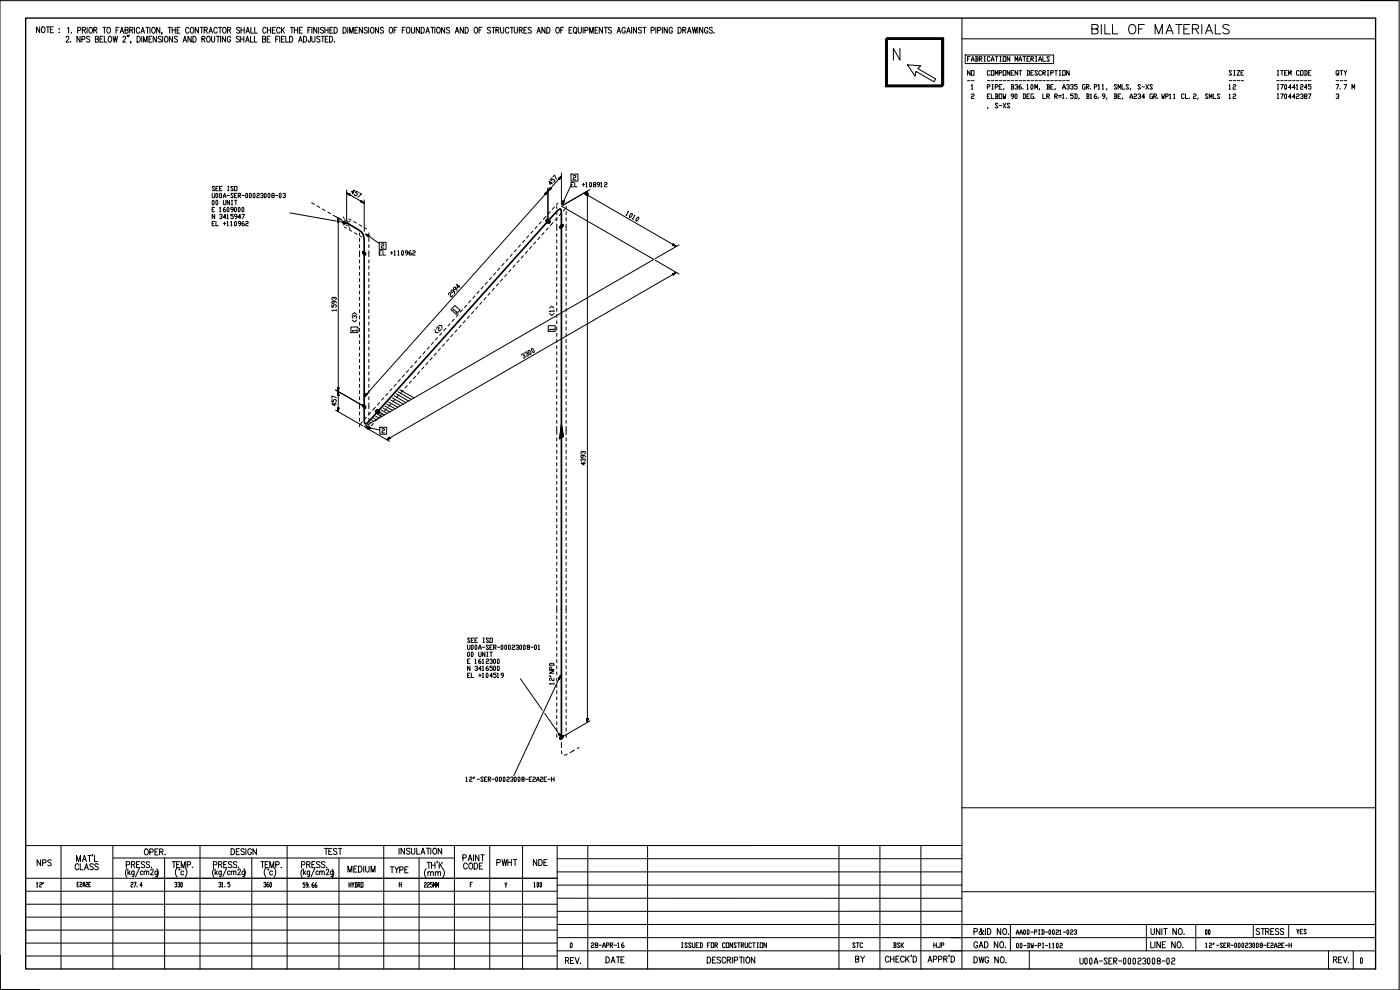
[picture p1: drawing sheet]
<svg xmlns="http://www.w3.org/2000/svg" width="420mm" height="297mm" viewBox="0 0 420 297" stroke-linecap="round" stroke-linejoin="round" font-family="sans-serif">
<defs><g id="words">
<g font-size="6.2">
<text x="326.3" y="11.3">BILL OF MATERIALS</text>
<text x="36.3" y="264.6">( )</text>
<text x="62.4" y="264.6">( )</text>
</g>
<text font-size="5.7" x="89.3" y="264.6">( )</text>
<g font-size="5.3">
<text x="137.9" y="262.1">CODE</text>
<text x="147.8" y="261.1">PWHT</text>
<text x="158.7" y="261.1">NDE</text>
</g>
<g font-size="4.9">
<text x="290.3" y="28.2">1 PIPE, B36.10M, BE, A335 GR.P11, SMLS, S-XS 12 I70441245 7.7 M</text>
<text x="96" y="257.5">TEST</text>
<text x="9.9" y="261.1">NPS</text>
<text x="21.2" y="262.1">CLASS</text>
<text x="103" y="262.8">MEDIUM</text>
<text x="116.1" y="263.2">TYPE</text>
<text x="375.7" y="281.5">STRESS</text>
<text x="180.6" y="290">DATE</text>
<text x="255.4" y="290">BY</text>
</g>
<g font-size="4.4">
<text x="102" y="94.5" transform="rotate(-90 102 94.5)">1593</text>
<text x="167.2" y="96" transform="rotate(-90 167.2 96)">&lt;1&gt;</text>
<text x="107.9" y="97.7" transform="rotate(-90 107.9 97.7)">&lt;3&gt;</text>
<text x="102" y="123.1" transform="rotate(-90 102 123.1)">457</text>
<text x="360.5" y="281.5">00</text>
<text x="388.1" y="281.5">YES</text>
<text x="254.7" y="285.4">STC</text>
<text x="267.1" y="285.4">BSK</text>
<text x="279" y="285.4">HJP</text>
</g>
<g font-size="4">
<text x="289.3" y="23.6">NO COMPONENT DESCRIPTION SIZE ITEM CODE QTY</text>
<text x="134.8" y="94.9">1</text>
<text x="176.4" y="140.8" transform="rotate(-90 176.4 140.8)">4393</text>
</g>
<g font-size="3.1">
<text x="104.4" y="100.5">1</text>
<text x="163.7" y="100.2">1</text>
</g>
<text font-size="2.6" x="289.3" y="25.4">__ _____________________ ____ _________ ___</text>
</g></defs>
<!-- layer: Level 63 -->
<g fill="none" stroke="#000" stroke-width=".3">
<path d="M0 .2h419.9v296.8h-419.9zM288.7 11.6h124.1M288.7 5.4v285.2M408.2 .1h11.8M18.3 253.7v37M27.8 256.4l-.1 .5M33.9 253.7v37M33.9 257.4h102.5M43.6 254.8l.2-.1a.91 .91 0 0 1 .7 .9 .91 .91 0 0 1-.7 .9 1.14 1.14 0 0 1-.2-1.7zM45 255.7l.8-.1v-.8l-.8-.1v1.8M46.5 255.6h.6M47.5 254.7h-1v1.8h1"/>
<path d="M47.9 255.6l.9-.1 .1-.6-1-.2v1.8M48.4 255.6l.5 .9M49.4 257.4v33.3M49.5 256.3l.1 .1M51.7 258.5h1M52.2 258.5v1.8M53 259.4h.6M54 258.5h-1v1.8h1M56.2 259.5l.9-.1v-.8l-.9-.1v1.8M60 253.7v37M69.3 254.6a.91 .91 0 0 1 1.1 .9 .91 .91 0 0 1-1.1 .9zM70.9 255.5h.6"/>
<path d="M71.9 254.6h-1v1.8h1M73.3 254.9l-.3-.3-.7 .3 .1 .3 .9 .7v.3l-.3 .2-.7-.2M73.8 254.6v1.8M75.5 255.1a.56 .56 0 0 0-.7-.5 .56 .56 0 0 0-.4 .7v.5a.56 .56 0 0 0 .5 .7 .56 .56 0 0 0 .6-.7h-.4M75.6 257.4v33.3M77 254.6v1.8l-1.1-1.8v1.8M78.3 258.5h1M78.8 258.5v1.8M79.6 259.4h.6M80.5 258.5h-.9v1.8h.9M82.8 259.5l.9-.1v-.8l-.9-.1v1.8M86.2 253.7v37"/>
<path d="M101.7 257.4v33.3M115.2 253.7v37M119.8 254.5v1.8M121.4 254.5v1.8l-1-1.8v1.8M123 254.7l-.4-.2-.6 .2v.4l1 .7v.2l-.4 .3-.6-.3M123.5 254.5v1.3l.4 .5 .5-.3 .1-1.5M125.1 254.5v1.8h.9M125.8 257.4v33.3M126.3 256.3l.6-1.8 .6 1.8M126.6 255.7h.7M128 254.5h1M128.2 258.7h1"/>
<path d="M128.5 254.5v1.8M128.7 258.7v1.8M129.3 254.5v1.8M129.5 258.7v1.8M129.5 259.6h1M130.2 254.6l.1-.1a.91 .91 0 0 1 .8 .9 .91 .91 0 0 1-.8 .9 1.14 1.14 0 0 1-.1-1.7zM130.5 258.7v1.8M131.3 258.5l-.2 .4M131.8 258.7v1.8M132.2 259.5l.6 1M132.5 254.5v1.8l-1-1.8v1.8M132.8 258.7l-1 1.2"/>
<path d="M136.4 253.7v37M147 253.7v37M156.8 253.7v37M167.2 253.7v37M167.2 257.6h121.5M176.4 253.7v37M194.4 253.7v37M251.8 253.7v37M264.1 253.7v37M276.4 253.7v37M288.7 242.4h124.1M288.7 253.7h-281"/>
<path d="M7.7 263.5h159.5M7.7 279.1h159.5M7.7 275.2h159.5M7.7 271.3h159.5M7.7 267.4h159.5M53.1 260.4a2.1 2.1 0 0 0 0 2.7M53.7 260.7l.3 .2-.2 .2zM54.4 260.3v-1.8l.6 1.8 .6-1.8v1.8a2.09 2.09 0 0 1 0 2.8M55.1 261.6a.5 .5 0 0 0-.7 0 .5 .5 0 0 0 0 .7 .5 .5 0 0 0 .7 0M57.8 260.2l.1 .1M79.8 260.4a2.03 2.03 0 0 0 0 2.7M80.4 260.7l.2 .2-.1 .2z"/>
<path d="M81 260.3v-1.8l.6 1.8 .6-1.8v1.8M81.8 261.6a.51 .51 0 0 0-.7 0 .51 .51 0 0 0 0 .7 .51 .51 0 0 0 .7 0M82.3 260.4a2.1 2.1 0 0 1 0 2.7M84.4 260.2l.1 .1M127.9 260.6a2.03 2.03 0 0 0 0 2.7M128.4 261.9l.4-.4 .4 .1v1.1M128.4 261.5v1.2M129.2 261.9l.4-.4 .4 .1v1.1M130.6 261.9l.4-.4 .4 .1v1.1M130.6 261.5v1.2M131.4 261.9l.4-.4 .4 .1v1.1M132.8 260.6a2.03 2.03 0 0 1 0 2.7"/>
<path d="M167.2 277.4h245.6M167.2 269.5h121.5M167.2 265.6h121.5M167.2 261.6h121.5M288.7 267.6h124.1M288.7 273.4h-121.5M292.3 279.6l.9-.1v-.8l-.9-.1v1.8M295.3 279.4l-.1-.2a.96 .96 0 0 1-1.3 1v-.5l.7-.7-.2-.4-.2 .3 .1 .4 .6 1 .4-.1M295.8 278.6v1.8M296.4 278.6a.91 .91 0 0 1 1 .9 .91 .91 0 0 1-1 .9zM300.3 278.6v1.8l-1-1.8v1.8M301.2 278.7l.2-.1a.91 .91 0 0 1 .7 .9 .91 .91 0 0 1-.7 .9 1.14 1.14 0 0 1-.2-1.7z"/>
<path d="M303.2 277.4v7.9M344 277.4v7.9M345.4 278.6v1.3l.5 .5 .5-.3 .1-1.5M348.1 278.6v1.8l-1.1-1.8v1.8M348.7 278.6v1.8M349.3 278.6h1M349.8 278.6v1.8M353 278.6v1.8l-1-1.8v1.8M353.9 278.7l.2-.1a.91 .91 0 0 1 .7 .9 .91 .91 0 0 1-.7 .9 1.14 1.14 0 0 1-.2-1.7zM358.9 277.4v7.9M0 286.6v10.4h11.8M7.7 286.8h159.5"/>
<path d="M7.7 283h159.5M167.2 285.3h245.6M167.2 281.3h245.6M169.7 288.2l.9-.1v-.6l-.9-.2v1.8M170.2 288.2l.5 .9M171.2 288.2h.6M172.2 287.3h-1v1.8h1M172.6 287.3l.6 1.8 .6-1.8M174.2 288.9l.1 .1M212.2 287.2a.92 .92 0 0 1 1.1 .9 .92 .92 0 0 1-1.1 .9zM213.8 288h.6M214.8 287.2h-1v1.8h1"/>
<path d="M216.2 287.4l-.3-.2-.7 .2 .1 .5 .9 .4-.1 .6-.5 .1-.4-.3M217.8 287.6a.57 .57 0 0 0-.7-.4 .57 .57 0 0 0-.4 .7v.4a.57 .57 0 0 0 .4 .7 .57 .57 0 0 0 .7-.5M218.2 288l.9-.1v-.7h-.9v1.8M218.7 288l.6 1M219.8 287.2v1.8M220.4 288.1l.9-.1v-.8h-.9v1.8M221.9 287.2h1M222.4 287.2v1.8M223.2 287.2v1.8M224.1 287.2h.2a.92 .92 0 0 1 .7 .9 .92 .92 0 0 1-.7 .9 1.16 1.16 0 0 1-.2-1.8zM226.5 287.2v1.8l-1-1.8v1.8M266.8 287.3a.56 .56 0 0 0-.7-.4 .56 .56 0 0 0-.4 .7v.4a.56 .56 0 0 0 .4 .7 .56 .56 0 0 0 .7-.4"/>
<path d="M267.3 286.9v1.8M267.3 287.7h1M268.3 286.9v1.8M268.9 287.7h.6M269.8 286.9h-.9v1.8h.9M271.4 287.3a.56 .56 0 0 0-.7-.4 .56 .56 0 0 0-.4 .7v.4a.56 .56 0 0 0 .4 .7 .56 .56 0 0 0 .7-.4M271.8 286.9v1.8M272.2 287.6l.7 1.1M272.9 286.9l-1.1 1.2M273.5 286.6l-.1 .4M274 286.9a.91 .91 0 0 1 1.1 .9 .91 .91 0 0 1-1.1 .9zM278.5 288.7l.6-1.8 .6 1.8"/>
<path d="M278.7 288.1h.8M280.1 287.8l.9-.1v-.7l-.9-.1v1.8M281.7 287.8l.9-.1v-.7l-.9-.1v1.8M283.2 287.7l.9-.1 .1-.6-1-.1v1.8M283.7 287.7l.5 1M284.9 286.6l-.1 .4M285.4 286.9a.91 .91 0 0 1 1.1 .9 .91 .91 0 0 1-1.1 .9zM292.3 287.1a.91 .91 0 0 1 1.1 .9 .91 .91 0 0 1-1.1 .9zM293.4 283a.57 .57 0 0 0-.7-.4 .57 .57 0 0 0-.4 .7v.4a.57 .57 0 0 0 .5 .7 .57 .57 0 0 0 .6-.7h-.4M293.8 284.4l.6-1.8 .6 1.8M293.8 287.1l.4 1.8 .4-1.8 .3 1.8 .4-1.8M294 283.8h.8"/>
<path d="M295.5 282.6a.92 .92 0 0 1 1 .9 .92 .92 0 0 1-1 .9zM296.7 287.5a.56 .56 0 0 0-.7-.4 .56 .56 0 0 0-.4 .7v.4a.56 .56 0 0 0 .6 .7 .56 .56 0 0 0 .5-.7h-.3M299.4 282.6v1.8l-1-1.8v1.8M299.6 287.1v1.8l-1-1.8v1.8M300.3 282.6h.2a.92 .92 0 0 1 .7 .9 .92 .92 0 0 1-.7 .9 1.16 1.16 0 0 1-.2-1.8zM300.5 287.2l.1-.1a.91 .91 0 0 1 .8 .9 .91 .91 0 0 1-.8 .9 1.14 1.14 0 0 1-.1-1.7zM301.7 284.2l.1 .1M301.9 288.7l.1 .1M302.6 280.2l.1 .1M308.9 285.3v5.4M345.4 282.6v1.8h.8M346.6 282.6v1.8"/>
<path d="M348.2 282.6v1.8l-1-1.8v1.8M348.8 283.4h.6M349.8 282.6h-1v1.8h1M352.7 282.6v1.8l-1.1-1.8v1.8M353.5 282.6h.2a.92 .92 0 0 1 .8 .9 .92 .92 0 0 1-.8 .9 1.16 1.16 0 0 1-.2-1.8zM355 284.2v.1M355.3 280.2l.1 .1M398.7 285.3v5.4M400.2 288l.9-.1 .1-.6-1-.2v1.8M400.7 288l.5 .9M401.7 288h.6M402.7 287.1h-1v1.8h1"/>
<path d="M403.1 287.1l.6 1.8 .6-1.8M404.7 288.7v.1M406.1 285.3v5.4"/>
</g>
<path d="M7.7 5.4h405.1v285.3h-405.1z" fill="none" stroke="#000" stroke-width=".4"/>
<!-- layer: Level 5 -->
<g fill="none" stroke="#000" stroke-width=".3">
<path d="M11.9 8.1v1.7l-1-1.7v1.7M12.7 8.1h.1a.9 .9 0 0 1 .7 .8 .9 .9 0 0 1-.7 .9 1.15 1.15 0 0 1-.1-1.7zM13.9 8.1h1M14.4 8.1v1.7M15.1 8.9h.6M16 8.1h-.9v1.7h.9M17.8 8.6h.1M17.8 9.7h.1M19.9 11.3l.2-.4 .6 .3-.9 1.4h.9M20.3 8.5l.3-.3v1.8M21.2 12.5l.1 .1M21.4 9.8l.1 .1"/>
<path d="M23.3 9.1l.8-.1v-.7l-.8-.1v1.8M24 10.9v1.7l-.9-1.7v1.7M24.6 11.8l.8-.1v-.7l-.8-.1v1.7M24.7 9l.8-.1v-.6l-.8-.1v1.8M25.2 9l.5 1M26.1 8.2v1.8M26.9 11.1l-.3-.2-.6 .2 .1 .4 .8 .5-.1 .6h-.5l-.3-.2M26.9 8.3l.2-.1a.9 .9 0 0 1 .7 .9 .9 .9 0 0 1-.7 .9 1.16 1.16 0 0 1-.2-1.7zM28.2 9l.8-.1v-.6l-.8-.1v1.8M28.6 11.7l.8-.1v-.6l-.8-.1v1.7l.9-.1v-.4l-.3-.4M28.6 9l.5 1M30 11.7h.6"/>
<path d="M30.9 8.2h.9M30.9 10.9h-.9v1.7h.9M31.3 10.9v1.7h.8M31.3 8.2v1.8M32.3 8.3l.2-.1a.9 .9 0 0 1 .7 .9 .9 .9 0 0 1-.7 .9 1.16 1.16 0 0 1-.2-1.7zM32.7 11l.2-.1a.9 .9 0 0 1 .7 .9 .9 .9 0 0 1-.7 .8 1.16 1.16 0 0 1-.2-1.6zM33.9 10.9l.4 1.7 .3-1.7 .3 1.7 .4-1.7M34.8 9h.6M35.7 8.2h-.9v1.8M36 10l.6-1.8 .5 1.8M36.2 9.4h.7M36.9 11.3l.3-.4 .5 .3-.9 1.4h1"/>
<path d="M37.5 9l.8-.1v-.6l-.8-.1v1.8l.9-.2 .1-.4-.4-.4M38.3 10.6l-.1 .5M38.7 10.6l-.1 .5M38.9 9l.9-.1v-.6l-.9-.1v1.8M39.3 12.6l-.1 .4M39.4 9l.5 1M40.3 8.2v1.8M41.1 10.9a.88 .88 0 0 1 1 .9 .88 .88 0 0 1-1 .8zM41.9 8.6a.51 .51 0 0 0-.6-.4 .51 .51 0 0 0-.4 .7v.4a.52 .52 0 0 0 .4 .6 .52 .52 0 0 0 .6-.4M42.3 10l.5-1.8 .6 1.8M42.5 9.4h.7M42.5 10.9v1.7"/>
<path d="M43.1 12.6v-1.7l.5 1.7 .6-1.7v1.7M43.8 8.2h.9M44.3 8.2v1.8M44.7 11.7h.5M45 8.2v1.8M45.6 10.9h-.9v1.7h.9M45.8 8.3l.1-.1a.9 .9 0 0 1 .7 .9 .9 .9 0 0 1-.7 .9 1.16 1.16 0 0 1-.1-1.7zM46.9 10.9v1.7l-.9-1.7v1.7M48 8.2v1.8l-1-1.8v1.8M48.4 11.1l-.3-.2-.6 .2v.4l.9 .6-.3 .5-.6-.2M48.6 9.9l-.1 .4M48.8 10.9v1.7"/>
<path d="M49.6 11l.1-.1a.9 .9 0 0 1 .7 .9 .9 .9 0 0 1-.7 .8 1.16 1.16 0 0 1-.1-1.6zM50.4 8.2h1M50.9 8.2v1.8M51.7 9h.9M51.7 8.2v1.8M51.8 10.9v1.7l-1-1.7v1.7M52.6 8.2v1.8M53.1 9h.6M53.3 11.1l-.4-.2-.6 .2 .1 .4 .9 .6-.4 .5-.6-.2M54 8.2h-.9v1.8h.9M54.9 12.6l.6-1.7 .5 1.7M55.1 12.1h.7"/>
<path d="M56.7 8.6a.52 .52 0 0 0-.6-.4 .52 .52 0 0 0-.4 .7v.4a.52 .52 0 0 0 .4 .6 .52 .52 0 0 0 .6-.4M57.4 10.9v1.7l-1-1.7v1.7M57.4 8.3l.1-.1a.9 .9 0 0 1 .7 .9 .9 .9 0 0 1-.7 .9 1.16 1.16 0 0 1-.1-1.7zM57.9 10.9a.88 .88 0 0 1 1 .9 .88 .88 0 0 1-1 .8zM59.5 8.2v1.8l-.9-1.8v1.8M60.1 8.2h.9M60.5 8.2v1.8M60.6 11.7l.8-.1v-.6l-.8-.1v1.7M61.1 11.7l.4 .9M61.3 9l.8-.1v-.6l-.8-.1v1.8M61.8 9l.4 1M62.3 11l.1-.1a.9 .9 0 0 1 .7 .9 .9 .9 0 0 1-.7 .8 1.16 1.16 0 0 1-.1-1.6z"/>
<path d="M62.7 10l.5-1.8 .6 1.8M62.9 9.4h.7M63.5 10.9v1.2l.4 .5 .5-.2v-1.5M65 10.9h.9M65.2 8.6a.52 .52 0 0 0-.6-.4 .52 .52 0 0 0-.4 .7v.4a.52 .52 0 0 0 .3 .6 .52 .52 0 0 0 .7-.4M65.4 10.9v1.7M65.6 8.2h.9M66.1 8.2v1.8M66.2 10.9v1.7M67.1 8.3l.1-.1a.9 .9 0 0 1 .7 .9 .9 .9 0 0 1-.7 .9 1.16 1.16 0 0 1-.1-1.7zM67.7 10.9v1.7l-1-1.7v1.7M68.3 9l.8-.1 .1-.5-.9-.2v1.8"/>
<path d="M68.8 9l.4 1M69.2 11.3a.52 .52 0 0 0-.6-.4 .52 .52 0 0 0-.4 .6v.5a.53 .53 0 0 0 .5 .7 .53 .53 0 0 0 .5-.7h-.3M71.8 11.1l-.3-.2-.6 .2 .1 .4 .8 .6-.3 .5-.6-.2M71.9 8.5l-.3-.3-.6 .3 .1 .4 .8 .5-.3 .6-.6-.3M72.2 11.7h1M72.2 10.9v1.7M72.3 9h1M72.3 8.2v1.8M73.2 10.9v1.7M73.3 8.2v1.8M73.7 12.6l.6-1.7 .5 1.7M73.8 10l.6-1.8 .5 1.8"/>
<path d="M73.9 12.1h.7M74 9.4h.7M75.2 10.9v1.7h.8M75.3 8.2v1.8h.8M76.3 10.9v1.7h.9M76.4 8.2v1.8h.8M78.8 11.7l.8-.1v-.6l-.8-.1v1.7l.9-.1v-.4l-.3-.4M79.9 8.6a.51 .51 0 0 0-.7-.4 .51 .51 0 0 0-.3 .7v.4a.52 .52 0 0 0 .3 .6 .52 .52 0 0 0 .7-.4M80.2 11.7h.5M80.3 9h.9M80.3 8.2v1.8M81.1 10.9h-.9v1.7h.9"/>
<path d="M81.2 8.2v1.8M81.7 9h.6M82.6 8.2h-.9v1.8h.9M82.7 11.7h.6M83.6 10.9h-.9v1.7M83.9 10.9v1.7M84.1 8.6a.52 .52 0 0 0-.7-.4 .52 .52 0 0 0-.4 .7v.4a.52 .52 0 0 0 .4 .6 .52 .52 0 0 0 .7-.4M84.5 8.2v1.8M84.5 11.7h.5M84.8 8.9l.6 1.1M85.4 10.9h-.9v1.7h.9M85.4 8.2l-.9 1.2"/>
<path d="M85.8 10.9v1.7h.8M86.9 10.9a.88 .88 0 0 1 1 .9 .88 .88 0 0 1-1 .8zM87.1 8.2h1M87.6 8.2v1.8M88.3 9h1M88.3 8.2v1.8M89.3 8.2v1.8M89.6 12.6l.5-1.7 .6 1.7M89.8 12.1h.7M89.8 9h.6M90.7 8.2h-.9v1.8h.9M91.1 10.9a.88 .88 0 0 1 1 .9 .88 .88 0 0 1-1 .8z"/>
<path d="M92.4 9h.5M93.2 10.9l-.2 1.7h-.4l-.1-.5M93.3 8.2h-.9v1.8M93.6 10.9v1.2l.4 .5 .5-.2v-1.5M93.6 8.2v1.8M95.1 8.2v1.8l-1-1.8v1.8M95.6 8.2v1.8M96 11.1l-.3-.2-.6 .2v.4l.9 .6-.3 .5-.6-.2M96.4 10.9h.9M96.9 10.9v1.7M97.1 8.5l-.3-.3-.6 .3v.3l.9 .6-.3 .6-.6-.3M97.5 9h.9"/>
<path d="M97.5 8.2v1.8M97.6 11.7h.6M98.4 8.2v1.8M98.5 10.9h-.9v1.7h.9M98.9 10.9a.88 .88 0 0 1 1 .9 .88 .88 0 0 1-1 .8zM99 9h.5M99.9 8.2h-.9v1.8h.9M100.3 8.2a.88 .88 0 0 1 .9 .9 .88 .88 0 0 1-.9 .9zM100.4 12.5l.1 .1M103 8.2a.88 .88 0 0 1 .9 .9 .88 .88 0 0 1-.9 .9zM104.4 8.2v1.8M104.9 10v-1.8l.6 1.8 .5-1.8v1.8"/>
<path d="M106.5 9h.6M107.4 8.2h-.9v1.8h.9M108.8 8.2v1.8l-1-1.8v1.8M110.2 8.5l-.3-.3-.6 .3 .1 .4 .8 .5-.3 .6-.6-.3M110.6 8.2v1.8M111.4 8.3l.2-.1a.91 .91 0 0 1 .7 .9 .91 .91 0 0 1-.7 .9 1.19 1.19 0 0 1-.2-1.7zM113.6 8.2v1.8l-.9-1.8v1.8M115.1 8.5l-.4-.3-.5 .3 .1 .4 .8 .5-.4 .6-.5-.3M117 8.3l.2-.1a.91 .91 0 0 1 .7 .9 .91 .91 0 0 1-.7 .9 1.19 1.19 0 0 1-.2-1.7zM118.3 9h.5M119.1 8.2h-.8v1.8M120.7 9h.6"/>
<path d="M121.6 8.2h-.9v1.8M122.2 8.3l.2-.1a.91 .91 0 0 1 .6 .9 .91 .91 0 0 1-.6 .9 1.19 1.19 0 0 1-.2-1.7zM123.4 8.2v1.2l.4 .6 .5-.3 .1-1.5M125.9 8.2v1.8l-1-1.8v1.8M126.4 8.2a.88 .88 0 0 1 1 .9 .88 .88 0 0 1-1 .9zM127.8 10l.6-1.8 .5 1.8M128 9.4h.7M129.3 8.2h.9M129.8 8.2v1.8M130.5 8.2v1.8M131.3 8.3l.1-.1a.9 .9 0 0 1 .8 .9 .9 .9 0 0 1-.8 .9 1.16 1.16 0 0 1-.1-1.7zM133.5 8.2v1.8l-1-1.8v1.8"/>
<path d="M134.9 8.5l-.3-.3-.6 .3 .1 .4 .8 .5-.3 .6-.6-.3M136.6 10l.6-1.8 .5 1.8M136.8 9.4h.7M139.1 8.2v1.8l-1-1.8v1.8M139.6 8.2a.88 .88 0 0 1 1 .9 .88 .88 0 0 1-1 .9zM142.6 8.3l.1-.1a.9 .9 0 0 1 .7 .9 .9 .9 0 0 1-.7 .9 1.16 1.16 0 0 1-.1-1.7zM143.8 9h.5M144.7 8.2h-.9v1.8M147.2 8.5l-.3-.3-.6 .3 .1 .4 .8 .5-.3 .6-.6-.3M147.6 8.2h.9M148.1 8.2v1.8M148.8 9l.8-.1v-.6l-.8-.1v1.8"/>
<path d="M149.3 9l.5 1M150.2 8.2v1.2l.4 .6 .5-.3 .1-1.5M152.7 8.6a.51 .51 0 0 0-.6-.4 .51 .51 0 0 0-.4 .7v.4a.52 .52 0 0 0 .4 .6 .52 .52 0 0 0 .6-.4M153.1 8.2h1M153.6 8.2v1.8M154.3 8.2v1.2l.4 .6 .5-.3 .1-1.5M155.8 9l.8-.1v-.6l-.8-.1v1.8M156.3 9l.5 1M157.2 9h.6M158.1 8.2h-.9v1.8h.9M159.4 8.5l-.3-.3-.6 .3 .1 .4 .6 .2a.48 .48 0 0 1 .2 .7 .48 .48 0 0 1-.8 .1l-.1-.2M161.1 10l.6-1.8 .5 1.8"/>
<path d="M161.3 9.4h.7M163.6 8.2v1.8l-1-1.8v1.8M164.1 8.2a.88 .88 0 0 1 1 .9 .88 .88 0 0 1-1 .9zM167.1 8.3l.1-.1a.9 .9 0 0 1 .7 .9 .9 .9 0 0 1-.7 .9 1.16 1.16 0 0 1-.1-1.7zM168.3 9h.5M169.1 8.2h-.8v1.8M170.8 9h.5M171.6 8.2h-.8v1.8h.8M172.3 8.3l.1-.1a.9 .9 0 0 1 .8 .9 .9 .9 0 0 1-.8 .9 1.16 1.16 0 0 1-.1-1.7zM172.7 9.6l.4 .5M173.5 8.2v1.2l.4 .6 .5-.3 .1-1.5M175 8.2v1.8"/>
<path d="M175.6 9.1l.8-.1v-.7l-.8-.1v1.8M177 10v-1.8l.5 1.8 .5-1.8v1.8M178.6 9h.5M179.5 8.2h-.9v1.8h.9M180.8 8.2v1.8l-.9-1.8v1.8M181.3 8.2h1M181.8 8.2v1.8M183.5 8.5l-.3-.3-.7 .3 .2 .4 .7 .4v.6l-.5 .1-.4-.3M185.2 10l.5-1.8 .5 1.8M185.4 9.4h.7M187.7 8.6a.52 .52 0 0 0-.7-.4 .52 .52 0 0 0-.4 .7v.4a.53 .53 0 0 0 .6 .7 .53 .53 0 0 0 .5-.7h-.4M188.1 10l.5-1.8 .5 1.8"/>
<path d="M188.3 9.4h.7M189.5 8.2v1.8M191 8.2v1.8l-.9-1.8v1.8M192.5 8.5l-.3-.3-.6 .3 .1 .4 .6 .2a.48 .48 0 0 1 .1 .7 .48 .48 0 0 1-.7 .1l-.1-.2M192.9 8.2h1M193.4 8.2v1.8M195.4 9.1l.8-.1v-.7l-.8-.1v1.8M196.8 8.2v1.8M197.4 9.1l.8-.1v-.6l-.8-.2v1.8M198.8 8.2v1.8M200.3 8.2v1.8l-1-1.8v1.8M201.8 8.6a.51 .51 0 0 0-.6-.4 .51 .51 0 0 0-.4 .7v.4a.52 .52 0 0 0 .5 .7 .52 .52 0 0 0 .5-.7h-.3"/>
<path d="M203.5 8.2a.88 .88 0 0 1 1 .9 .88 .88 0 0 1-1 .9zM204.9 9l.8-.1v-.6l-.8-.1v1.8M205.4 9l.4 1M206.3 10l.6-1.8 .5 1.8M206.5 9.4h.7M207.8 8.2l.3 1.8 .4-1.8 .3 1.8 .3-1.8M209.4 8.2v1.8M210.9 8.2v1.8l-.9-1.8v1.8M212.4 8.6a.52 .52 0 0 0-.6-.4 .52 .52 0 0 0-.4 .7v.4a.53 .53 0 0 0 .5 .7 .53 .53 0 0 0 .5-.7h-.3M213.8 8.5l-.3-.3-.6 .3 .1 .4 .8 .5-.3 .6-.6-.3M214.3 9.8v.1"/>
</g>
<!-- layer: Level 26 -->
<path d="M266.3 11.2v14.3h16.9v-14.1h-17v14.2h16.9v-14.1h-17.1v14.3h16.9v-14.2h-17v14.3h16.9v-14.1h-17.1v14.3h16.9v-14.2M270.1 14.5v3.5l-2-3.5v3.5M272.4 19.5l3.9 .2-.8 .9 5.3 3.1-.5 .8-5.4-3.1-.3 1.4z" fill="none" stroke="#000" stroke-width=".3"/>
<!-- layer: borderText -->
<g fill="none" stroke="#000" stroke-width=".3">
<path d="M289.7 16.5h26.5v2.6h-26.5zM290.4 17.7h.3M291.1 17h-.7v1.4M291.5 18.4l.5-1.4 .3 1.4M291.5 17.9h.8M292.7 17h.6l.2 .2-.2 .5M292.9 17.7h.4l.2 .4-.2 .3h-.6M292.9 17v1.4M293.9 17.7h.6l.2-.5-.2-.2h-.6v1.4M294.1 17.7l.6 .7M295.3 17h.4M295.3 18.4h.4"/>
<path d="M295.5 17v1.4M297.1 17.2l-.2-.2-.6 .2v.9l.2 .3 .6-.3M297.5 18.4l.4-1.4 .4 1.4M297.5 17.9h.8M298.7 17h.8M299.1 17v1.4M300.1 17h.4M300.1 18.4h.4M300.3 17v1.4M301.1 17h.8v1.4h-.8zM303 17v1.4l-.7-1.4v1.4M304.6 18.4v-1.4l.4 .9 .4-.9v1.4"/>
<path d="M305.8 18.4l.4-1.4 .4 1.4M305.8 17.9h.8M307 17h.8M307.4 17v1.4M308.2 17.7h.4M309 17h-.8v1.4h.8M309.4 17.7h.6l.2-.3-.2-.4h-.6v1.4M309.6 17.7l.6 .7M310.8 17h.4M310.8 18.4h.4M311 17v1.4M311.8 18.4l.4-1.4 .4 1.4"/>
<path d="M311.8 17.9h.8M313 17v1.4h.8M314.9 17.2l-.6-.2-.1 .2 .7 .9-.2 .3-.5-.3M296.5 32.1l-.2 .5M299.5 31.2l-.6-.2-.2 .2 .8 .9-.2 .3-.6-.3M299.9 31.7h.8M301.1 31l.8 1.4M301.9 31l-.8 1.4M303 31.2l-.5-.2-.2 .2 .7 .9-.1 .3-.6-.3M11 265l.2-.2v1.3M11 266.1h.3M11.9 265l.1-.2 .5 .2-.2 .5-.4 .2v.4h.6"/>
<path d="M12.9 264.8l-.2 .4M13 264.8l-.1 .4M23.2 265.4h.3M23.8 264.7h-.6v1.4h.6M24 264.9l.2-.2 .4 .2-.1 .5-.5 .2v.5h.6M24.9 266.1l.3-1.4 .3 1.4M24.9 265.6h.6M25.8 264.9l.1-.2 .4 .2-.1 .5-.4 .2v.5h.5M26.6 265.4h.3M27.2 264.7h-.6v1.4h.6M52.5 265l.4-.3 .1 .5-.3 .2M52.9 265.4v.7l-.4-.2"/>
<path d="M53.3 265l.5-.3 .2 .5-.3 .2M53.8 265.4v.7l-.5-.2M54.4 264.7l.3 .3-.2 1.1-.2-.2zM79.2 265l.4-.3 .2 .5-.3 .2M79.6 265.4v.7l-.4-.2M80.5 264.7l-.4 .5v.7l.4 .2v-.7h-.4M81.1 264.7l.3 .3-.1 1.1-.3-.2zM104.7 264.8v1.4M104.7 265.5h.6M105.3 264.8v1.4M105.6 264.8l.3 .7v.7M106.2 264.8l-.3 .7"/>
<path d="M106.5 264.8h.5l.1 .2v1l-.1 .2h-.5M106.7 264.8v1.4M107.4 265.5h.5l.1-.2-.1-.5h-.5v1.4M107.6 265.5l.4 .7M108.4 264.8h.5v1.4h-.5zM119.8 264.7v1.4M119.8 265.4h.6M120.4 264.7v1.4M127.4 265l.1-.2 .5 .2-.2 .5-.4 .2v.5h.6M128.3 265l.1-.2 .5 .2-.2 .5-.4 .2v.5h.6M129.8 264.8h-.6v.5h.4l.2 .2-.2 .7-.4-.2M130.1 266.2v-1.4l.3 .9 .3-.9v1.4"/>
<path d="M131 266.2v-1.4l.3 .9 .3-.9v1.4M141.1 265.4h.3M141.8 264.7h-.7v1.4M151.5 264.9l.3 1.4M152.1 264.9l-.3 .7M160.3 265l.1-.3v1.4M160.3 266.1h.3M161.3 264.7l.3 .3-.1 1.1-.3-.2zM162.2 264.7l.3 .3-.1 1.1-.3-.2zM305 279.9h.7M306.1 279.9h.7M307.4 279l.3 .2-.1 1.1-.4-.2z"/>
<path d="M308.4 279l.4 .2-.2 1.1-.3-.2zM309.4 279.7h.7M310.5 279.7h.5l.2-.3-.2-.4h-.5v1.3M311.7 279h.4M311.9 279v1.3M312.6 279h.6l.1 .2v.9l-.1 .2h-.6M312.8 279v1.3M313.7 279.7h.7M315 279l.3 .2-.1 1.1-.4-.2zM316.1 279l.3 .2-.2 1.1-.3-.2zM316.9 279.2l.2-.2 .6 .2-.2 .5-.6 .2v.4h.8M318.1 279.2l.1-.2v1.3"/>
<path d="M319.1 279.7h.7M320.4 279l.4 .2-.2 1.1-.4-.2zM321.3 279.2l.2-.2 .5 .2-.2 .5-.5 .2v.4h.7M322.4 279.2l.5-.2 .2 .4-.4 .3M322.9 279.7l.2 .2-.2 .4-.5-.2M171.3 282.9l.4 .2v1l-.2 .2-.3-.2zM177.5 283.1l.2-.2h.4l.2 .2-.2 .5-.6 .2v.5h.8M178.8 283.6l-.2-.2 .2-.5h.4l.2 .2-.2 .5-.6 .2 .2 .5 .6-.2-.2-.5M179.8 283.6h.7M180.9 284.3l.4-1.4 .4 1.4M180.9 283.8h.8M182 283.6h.6l.2-.2-.2-.5h-.6v1.4"/>
<path d="M183.2 283.6h.5l.2-.2-.2-.5h-.5v1.4M183.3 283.6l.6 .7M184.3 283.6h.7M185.4 283.1l.2-.2v1.4M185.4 284.3h.4M187.1 282.9l-.5 .5v.7l.5 .2 .2-.5-.2-.2h-.5M204.6 284.3h.4M204.6 282.9h.4M204.8 282.9v1.4M206.3 283.1l-.2-.2h-.4l-.2 .2 .8 1-.2 .2-.6-.2M207.4 283.1l-.2-.2h-.4l-.1 .2 .7 1-.2 .2-.5-.2M207.8 282.9v1.2l.2 .2 .5-.2v-1.2"/>
<path d="M208.9 283.6h.4M209.7 282.9h-.8v1.4h.8M210 282.9h.6l.2 .2v1l-.2 .2h-.6M210.2 282.9v1.4M212.3 283.6h.4M213.1 282.9h-.8v1.4M213.4 282.9h.8v1.4h-.8zM214.6 283.6h.5l.2-.2-.2-.5h-.5v1.4M214.8 283.6l.5 .7M217.6 283.1l-.2-.2h-.4l-.2 .2v1l.2 .2 .6-.2M218 282.9h.7v1.4h-.7zM219.8 282.9v1.4l-.7-1.4v1.4"/>
<path d="M221 283.1l-.2-.2h-.4l-.2 .2 .8 1-.2 .2-.6-.2M221.4 282.9h.7M221.7 282.9v1.4M222.5 283.6h.6l.1-.2-.1-.5h-.6v1.4M222.7 283.6l.5 .7M223.6 282.9v1.2l.2 .2 .6-.2v-1.2M225.5 283.1l-.2-.2h-.4l-.2 .2v1l.2 .2 .6-.2M225.9 282.9h.7M226.3 282.9v1.4M227.2 284.3h.4M227.2 282.9h.4M227.4 282.9v1.4"/>
<path d="M228.1 282.9h.8v1.4h-.8zM230 282.9v1.4l-.7-1.4v1.4M305 280.3l.4-1.3 .3 1.3M305.3 283l.3 .2-.2 1.2-.3-.3zM306.1 280.3l.4-1.3 .3 1.3M306.3 283l.4 .2-.2 1.2-.3-.3zM307.3 283.7h.7M308.3 283h.6l.2 .2v.9l-.2 .3h-.6M308.5 283v1.4M309.4 283l.2 1.4 .2-.7 .2 .7 .2-1.4M310.5 283.7h.7M311.6 283.7h.5l.2-.2-.2-.5h-.5v1.4"/>
<path d="M311.7 280.3h.4M312.9 283h.3M312.9 284.4h.3M313.1 283v1.4M313.8 283.7h.7M314.9 283.2l.1-.2v1.4M314.9 284.4h.3M315.9 283.2l.2-.2v1.4M315.9 284.4h.4M317.2 283l.4 .2-.2 1.2-.4-.3zM318.1 280.3h.3M318.1 283.2l.2-.2 .5 .2-.1 .5-.6 .2v.5h.7"/>
<path d="M324.1 287.5v1.5l.2 .2h.5l.3-.2v-1.5M325.8 287.5l.5 .2v1.3l-.3 .2-.5-.2v-1.3zM327.2 287.5l.5 .2v1.3l-.2 .2-.5-.2v-1.3zM328.4 289.2v-.5l.5-1.2 .5 1.2v.5M328.4 288.7h1M329.9 288.3h1M332.3 287.7l-.2-.2h-.5l-.3 .2 1 1.3-.2 .2h-.5l-.3-.2M332.8 288.3h.5M333.8 287.5h-1v1.7h1M334.2 288.3h.8l.2-.3-.2-.5h-.8v1.7M334.5 288.3l.7 .9M335.7 288.3h1"/>
<path d="M337.4 287.5l.5 .2v1.3l-.3 .2-.5-.2v-1.3zM338.8 287.5l.5 .2v1.3l-.2 .2-.5-.2v-1.3zM340.3 287.5l.5 .2v1.3l-.3 .2-.5-.2v-1.3zM341.5 287.7l.2-.2h.5l.2 .2-.2 .6h-.5l-.2 .4v.5h.9M342.9 287.7l.3-.2h.4l.3 .2v.3l-.5 .3M343.6 288.3l.3 .4-.3 .5h-.4l-.3-.2M344.6 287.5l.5 .2v1.3l-.3 .2-.4-.2v-1.3zM346.1 287.5l.4 .2v1.3l-.2 .2-.5-.2v-1.3zM347.5 288.3l-.2-.6 .2-.2h.5l.2 .5-.9 .7 .2 .5h.5l.2-.2-.2-.7M348.7 288.3h1M350.4 287.5l.5 .2v1.3l-.3 .2-.4-.2v-1.3zM351.6 287.7l.3-.2h.4l.3 .2-.3 .6h-.4l-.3 .4v.5h1"/>
<path d="M361.9 283.2l.1-.3v1.4M361.9 284.3h.3M362.9 283.2l.2-.3 .6 .3-.2 .4-.6 .3v.4h.8M364.2 282.9l-.2 .5M364.4 282.9l-.2 .5M365.1 283.6h.7M366.9 283.2l-.5-.3-.2 .3 .7 .9-.1 .2-.6-.2M367.3 283.6h.3M368 282.9h-.7v1.4h.7M368.4 283.6h.5l.2-.2-.2-.5h-.5v1.4M368.6 283.6l.5 .7M369.5 283.6h.7"/>
<path d="M370.7 282.9l.4 .3v.9l-.2 .2-.4-.2zM371.8 282.9l.4 .3-.2 1.1-.4-.2zM372.9 282.9l.4 .3-.2 1.1-.4-.2zM373.8 283.2l.2-.3 .5 .3-.1 .4-.6 .3v.4h.7M374.9 283.2l.2-.3 .5 .3-.4 .4M375.4 283.6l.2 .3-.2 .4-.5-.2M376.2 282.9l.3 .3-.2 1.1-.3-.2zM377.3 282.9l.3 .3v.9l-.2 .2-.3-.2zM378.3 283.6l-.2-.2 .2-.5 .6 .3-.2 .4-.6 .3 .2 .4 .6-.2-.2-.5M379.2 283.6h.8M380.3 283.6h.4M381 282.9h-.7v1.4h.7"/>
<path d="M381.4 283.2l.2-.3 .5 .3-.1 .4-.6 .3v.4h.7M382.5 284.3l.4-1.4 .3 1.4M382.5 283.9h.7M383.6 283.2l.2-.3 .5 .3-.2 .4-.5 .3v.4h.7M384.7 283.6h.3M385.4 282.9h-.7v1.4h.7M385.7 283.6h.8M386.8 283.6h.8M386.8 282.9v1.4M387.6 282.9v1.4M408.5 287.3l.4 .3v1.2l-.2 .2-.4-.2v-1.2z"/>
</g>
<!-- layer: dottedUndimensionedPipe -->
<g fill="none" stroke="#000" stroke-width=".3">
<path d="M93.5 60.8l.8 .5M95.1 61.8l.8 .4M96.8 62.7l.8 .5M98.4 63.6l.8 .5M100 64.6l.8 .4M101.6 65.5l.8 .5M103.2 66.4l.8 .5M168.5 222.8v1.5M168.5 221.2v.6M168.5 225.3l.2 .9M170.2 226.3l-.8 .3M172.4 225.1l-1.3 .7"/>
<path d="M173.8 224.3l-.6 .3"/>
</g>
<!-- layer: symbol -->
<g fill="none" stroke="#000" stroke-width=".3">
<path d="M108.8 75.4h.5l.5 .6-.5 .5-.5-1.1 1 1.1-.5-1.1-.5 .6 .5-.3 .5 .3v.5h-.5l-.5-.5zM164.2 65.7l.7 .2 .3 .7-1.2 .3 .2-1.2 .5 1.4 .2-1.2-1.2 .3 1-.1 .5 .5-.5 .5-.7-.2-.3-.7zM168.5 67.4h.5l-.5 1-.5-.5h1l-.5-.5-.5 1.1 .5-.9 .5-.2v.5l-.5 .5-.5 .1v-.6zM108.8 121.4h.5l.5 .6v.5h-.5l-.5-.5 .5-.6 .5 1.1-1-1.1 .5 1.1 .5-.5-.5 .2-.5-.2zM113.1 122.8l.7 .2 .3 .7-.5 .5-.7-.2-.3-.7 1.2-.3-.2 1.2-.5-1.4-.2 1.2 1.2-.3-1 .1-.5-.5zM168.5 127.1l.6 3.9-1.2 .7zM168.5 127.5l-.5 4.1M168.5 128l-.4 3.5M168.5 128.4l-.3 3.1M168.5 129l-.2 2.4M168.5 129.5l-.1 1.9M168.5 130.2l-.1 1.1"/>
<path d="M168.5 130.9v.3M168.5 127.7l.6 3.3-1.2 .6M168.5 129.2l.3 1.9M168.6 128.2l.4 2.8M168.6 128.6l.3 2.4M168.6 129.8l.1 1.4M168.6 130.5v.7M168.5 220.7h.5v.5l-.5 .6h-.5l.5-1.1 .5 .5h-1l.5 .6 .5-1.1-.5 .8-.5 .3v-.6z"/>
</g>
<!-- layer: standardPipe -->
<path d="M104 66.9l1.9 1a5.4 5.4 0 0 1 3.2 2.9l.2 2v52.9l.1 1.1 .4 .4 1.9-1.8 54.6-61.2 1.4-1.3 .4-.2 .2 .2 .2 1.2v157.1" fill="none" stroke="#000" stroke-width=".51"/>
<!-- layer: insulation -->
<g fill="none" stroke="#000" stroke-width=".3">
<path d="M103.3 68.1l.6 .3M104.7 65.7l.6 .3M104.8 68.9l.8 .5M106.2 66.5l.8 .4M106.4 69.8l.8 .5M107.8 67.4l.8 .5M107.9 69.9v.7M107.9 71.5v1M107.9 73.4v.9M107.9 75.3v1.7M107.9 78v.9M107.9 79.8v1"/>
<path d="M108 70.8l.6 .3M109.4 68.3l.6 .4M110.7 69.9v.7M110.7 71.5v1M110.7 73.4v.9M110.7 75.3v1.7M110.7 78v.9M110.7 79.8v1M151.2 79l-.6 .7M152.5 77.7l-.7 .6M153.7 76.3l-.6 .7M154.6 79.5l-.7 .7"/>
<path d="M155 74.9l-.7 .7M155.8 78.1l-.6 .7M156.2 73.5l-.6 .7M157.1 76.7l-.7 .7M157.4 72.1l-.6 .7M158.3 75.4l-.6 .6M158.7 70.7l-.6 .7M159.5 74l-.6 .7M159.9 69.3l-.6 .7M160.8 72.6l-.7 .7M161.2 67.9l-.7 .7M162 71.2l-.6 .7"/>
<path d="M162.4 66.5l-.6 .7M163.3 69.8l-.7 .7M163.9 64.9l-.9 .9M164.5 68.4l-.6 .7M165.1 63.5l-.6 .7M166 66.8l-.9 .9M166.4 62.1l-.7 .7M167.1 61.8v.7M167.1 63.5v.9M167.1 65.3v1M167.1 67.2v2M167.1 70.1v.9"/>
<path d="M167.1 72v.9M167.1 73.9v.9M167.1 75.7v1M167.1 77.6v.9M167.1 79.4v1M167.2 65.4l-.6 .7M167.4 60.9l-.4 .5M168.4 64l-.6 .7M169.5 62.8l-.4 .5M169.9 61.8v.7M169.9 63.5v.9M169.9 65.3v1"/>
<path d="M169.9 67.2v2M169.9 70.1v.9M169.9 72v.9M169.9 73.9v.9M169.9 75.7v1M169.9 77.6v.9M169.9 79.4v1M107.9 81.7v.9M107.9 83.6v.9M107.9 85.4v1M107.9 87.3v.9M107.9 89.2v.9"/>
<path d="M107.9 91v1M110.7 81.7v.9M110.7 83.6v.9M110.7 85.4v1M110.7 87.3v.9M110.7 89.2v.9M110.7 91v1M110.7 92.9v.9M110.7 94.8v.9M110.7 96.6v1M110.7 98.5v.9M132.6 99.9l-.6 .7"/>
<path d="M133.8 98.5l-.6 .7M135.1 97.1l-.7 .7M136.3 95.7l-.6 .7M137.1 99l-.6 .7M138.4 97.6l-.6 .7M139.6 96.2l-.6 .7M140 91.6l-.6 .7M140.9 94.8l-.6 .7M141.3 90.2l-.6 .7M142.1 93.4l-.6 .7M142.5 88.8l-.6 .7M143.4 92l-.7 .7"/>
<path d="M143.8 87.4l-.6 .7M144.6 90.6l-.6 .7M145 86l-.6 .7M145.9 89.3l-.7 .7M146.3 84.6l-.7 .7M147.1 87.9l-.6 .7M147.5 83.2l-.6 .7M148.3 86.5l-.6 .7M148.7 81.8l-.6 .7M149.6 85.1l-.7 .7M150 80.4l-.6 .7M150.8 83.7l-.6 .7"/>
<path d="M152.1 82.3l-.7 .7M153.3 80.9l-.6 .7M167.1 81.3v.9M167.1 83.2v.9M167.1 85.1v.9M167.1 86.9v.9M167.1 88.8v.9M169.9 81.3v.9M169.9 83.2v.9M169.9 85.1v.9M169.9 86.9v.9M169.9 88.8v.9"/>
<path d="M169.9 90.6v1M169.9 92.5v.9M169.9 94.4v.9M169.9 96.3v.9M169.9 98.1v.9M169.9 100v.9M107.9 102.2v1M107.9 104.1v.9M107.9 106v.9M107.9 107.8v1M107.9 109.7v.9M107.9 111.6v.9"/>
<path d="M107.9 113.4v.9M107.9 115.3v.9M107.9 117.2v.9M107.9 119v1M110.7 100.4v.9M110.7 102.2v1M110.7 104.1v.9M110.7 106v.9M110.7 107.8v1M110.7 109.7v.9M110.7 111.6v.9M110.7 113.4v.9"/>
<path d="M110.7 115.3v.9M110.7 117.2v.9M110.7 119v1M115.1 119.4l-.6 .7M116.4 118l-.6 .7M117.6 116.6l-.6 .7M118.5 119.9l-.6 .7M118.9 115.2l-.6 .7M119.7 118.5l-.6 .7M120.1 113.8l-.6 .7M121 117.1l-.6 .7M121.4 112.4l-.6 .7"/>
<path d="M122.2 115.7l-.6 .7M122.6 111l-.6 .7M123.5 114.3l-.7 .7M123.9 109.7l-.7 .6M124.7 112.9l-.6 .7M125.1 108.3l-.6 .7M125.9 111.5l-.6 .7M126.3 106.9l-.6 .7M127.2 110.1l-.6 .7M127.6 105.5l-.6 .7M128.4 108.7l-.6 .7M128.8 104.1l-.6 .7"/>
<path d="M129.7 107.3l-.6 .7M130.1 102.7l-.6 .7M130.9 105.9l-.6 .7M131.3 101.3l-.6 .7M132.2 104.6l-.6 .6M133.4 103.2l-.6 .7M134.7 101.8l-.7 .7M135.9 100.4l-.6 .7M167.1 101.8v1M167.1 103.7v.9M167.1 105.6v.9M167.1 107.4v1"/>
<path d="M167.1 109.3v.9M167.1 111.2v.9M167.1 113v1M167.1 114.9v.9M167.1 116.8v.9M167.1 118.6v1M169.9 101.8v1M169.9 103.7v.9M169.9 105.6v.9M169.9 107.4v1M169.9 109.3v.9M169.9 111.2v.9"/>
<path d="M169.9 113v1M169.9 114.9v.9M169.9 116.8v.9M169.9 118.6v1M107.9 120.9v1.8M107.9 123.6v.9M107.9 125.5v.9M107.9 127.3v.7M108.7 126.6l-.5 .5M110 125.2l-.7 .7M110.7 120.9v1.8M110.7 123.6v.9"/>
<path d="M110.7 125.5v.9M110.7 127.3v.7M110.8 128.4l-.5 .6M111.2 123.8l-.6 .7M112.1 127l-.7 .7M112.7 122.2l-.9 .9M113.3 125.7l-.6 .7M113.9 120.8l-.6 .7M114.7 124l-.8 1M116 122.6l-.6 .7M117.2 121.2l-.6 .7M167.1 120.5v.9"/>
<path d="M167.1 122.4v.9M167.1 124.2v1M167.1 126.1v.9M167.1 128v2.4M167.1 131.3v1M167.1 133.2v.9M167.1 135.1v.9M167.1 137v.9M167.1 138.8v.9M169.9 120.5v.9M169.9 122.4v.9M169.9 124.2v1"/>
<path d="M169.9 126.1v.9M169.9 128v2.4M169.9 131.3v1M169.9 133.2v.9M169.9 135.1v.9M169.9 137v.9M169.9 138.8v.9M167.1 140.7v.9M167.1 142.5v1M167.1 144.4v.9M167.1 146.3v.9M167.1 148.2v.9"/>
<path d="M167.1 150v.9M167.1 151.9v.9M167.1 153.7v1M167.1 155.6v.9M167.1 157.5v.9M167.1 159.3v1M169.9 140.7v.9M169.9 142.5v1M169.9 144.4v.9M169.9 146.3v.9M169.9 148.2v.9M169.9 150v.9"/>
<path d="M169.9 151.9v.9M169.9 153.7v1M169.9 155.6v.9M169.9 157.5v.9M169.9 159.3v1M167.1 161.2v.9M167.1 163.1v.9M167.1 164.9v1M167.1 166.8v.9M167.1 168.7v.9M167.1 170.5v1M167.1 172.4v.9"/>
<path d="M167.1 174.3v.9M167.1 176.1v1M167.1 178v.9M167.1 179.9v.9M169.9 161.2v.9M169.9 163.1v.9M169.9 164.9v1M169.9 166.8v.9M169.9 168.7v.9M169.9 170.5v1M169.9 172.4v.9M169.9 174.3v.9"/>
<path d="M169.9 176.1v1M169.9 178v.9M169.9 179.9v.9M167.1 181.7v2.2M167.1 184.8v.9M167.1 186.7v.9M167.1 188.5v1M167.1 190.4v1M167.1 192.3v.9M167.1 194.1v1M167.1 196v.9M167.1 197.9v.9"/>
<path d="M167.1 199.7v1M169.9 181.7v2.2M169.9 184.8v.9M169.9 186.7v.9M169.9 188.5v1M169.9 190.4v1M169.9 192.3v.9M169.9 194.1v1M169.9 196v.9M169.9 197.9v.9M169.9 199.7v1M167.1 201.6v.9"/>
<path d="M167.1 203.5v.9M167.1 205.3v1M167.1 207.2v.9M167.1 209.1v.9M167.1 210.9v1M167.1 212.8v.9M167.1 214.7v.9M167.1 216.5v1M167.1 218.4v.9M169.9 201.6v.9M169.9 203.5v.9M169.9 205.3v1"/>
<path d="M169.9 207.2v.9M169.9 209.1v.9M169.9 210.9v1M169.9 212.8v.9M169.9 214.7v.9M169.9 216.5v1M169.9 218.4v.9M167.1 220.3v.9M169.9 220.3v.9"/>
</g>
<!-- layer: dottedUndimensionedSymbol -->
<g fill="none" stroke="#000" stroke-width=".3">
<path d="M103 65.1l.1 .2M103.1 67.4l-.1 .1M103.3 65.6l.1 .2M103.4 67.3l-.1 .1M103.5 66.3l-.1 .2M103.5 66.9l.2 .4M103.6 66.1h.3M103.9 67.5l.3 .2M104.2 66.3l.2 .3M104.6 66.9l.1 .4M104.6 67.5l-.2 .2M104.7 68l.1 .2"/>
<path d="M104.8 66.4l-.1 .1M105 68.5l.1 .2M105.1 66.3l-.1 .1"/>
</g>
<!-- layer: fittingDimension -->
<g fill="none" stroke="#000" stroke-width=".3">
<path d="M104 57v9.4M104.8 58.4h.3l-.5-.1 .4 .3 .1-.2-.7-.3 .6 .5 .1-.2-.9-.4 .8 .6 .1-.3-1.1-.4 .9 .8 .3-.4-1.2-.4 5.3 3-.9-.8-.2 .4 1.1 .4-.9-.7-.2 .3 .9 .3-.7-.6-.2 .3 .7 .2-.6-.5-.1 .2 .5 .2-.4-.3 .2 .2M106.2 57.9l-.7-.4 .9-.4-.6 1.1M107.5 57.7l-.6-.4-.2 .4 .5 .3-.2 .7h-.3l-.3-.4M107.9 57.9l.6 .4-1.1 .8M109.3 60v9.4M163.8 58.1l-.1 .2 .3-.4-.3 .4-.1-.1 .5-.5-.3 .6-.2-.1 .7-.6-.5 .8-.3-.3 .9-.7-.5 1-.4-.3 .9-.7-55.1 61.6 .6-1 .4 .3-1 .7 .6-.9 .3 .2-.7 .6 .5-.8 .2 .2-.6 .4 .4-.6 .2 .1-.4 .3 .2-.4-.1 .2M164.4 56.5v9.4M165.6 54.8l-.5 .5-.3-1 1 .9M165.7 53.3l-.5 .6 .3 .3 .4-.4 .6 .3-.2 .5h-.3M165.9 53.1l.5-.6 .6 1.3M167.9 53.6l-.2 .2 .3-.4-.2 .4-.2-.1 .6-.5-.4 .6-.2-.2 .7-.6-.4 .9-.3-.3 .9-.7-.6 1-.4-.3 1-.7-4.1 4.5 .7-1 .3 .3-1 .7 .7-1 .3 .2-.8 .6 .5-.8 .2 .2-.5 .4 .4-.5 .1 .1-.4 .3 .3-.4-.1 .2"/>
<path d="M168.5 51.9v9.5M176.3 58.3v.2v-.5l.1 .5h-.2l.1-.7 .1 .7h-.3l.2-.9 .2 .9h-.4l.2-1.2 .2 1.2h-.5l.3-1.2v159.5l-.3-1.2h.5l-.2 1.2-.2-1.2h.4l-.2 .9-.2-.9h.3l-.1 .7-.1-.7h.2l-.1 .5-.1-.5 .1 .2M177.1 56.9l-8.2 4.7M100.7 64.9l2.1 1.2M101.5 66.3l.1 .3-.1-.5 .1 .5h-.2l.1-.7 .2 .7h-.3l.1-1 .2 1h-.4l.2-1.2 .2 1.2h-.4l.2-1.2v52.1l-.2-1.2h.4l-.2 1.2-.2-1.2h.4l-.2 .9-.1-.9h.3l-.2 .7-.1-.7h.2l-.1 .5 .1-.5-.1 .2M134.6 88.4v-.3l.5-.3 .2 .5-.2 .5 .3 .3 .5-.5M136.2 87.3l-.4 .4-.4-.1-.1-.3 .6-.3 .5 .4-.1 .7M136.9 86.5l-.3 .4h-.3l-.2-.5 .5-.2 .5 .4v.7M137.8 85.8l-.4 .5-.3-1 .9 .9M100.7 117l8.2 4.7M109.3 118.1v2.4M100.7 123.1l8.2 4.7"/>
<path d="M177.1 216.3l-8.2 4.7"/>
</g>
<!-- layer: skewDimension -->
<g fill="none" stroke="#000" stroke-width=".3">
<path d="M176.1 58.4l.2 .2-.4-.3 .3 .3 .1-.2-.6-.2 .5 .4 .1-.2-.8-.4 .7 .7 .2-.3-1.1-.5 .8 .8 .3-.4-1.1-.4 27.7 16-.9-.7-.3 .4 1.2 .3-.9-.7-.2 .3 .9 .3-.8-.6-.1 .3 .7 .2-.6-.4-.1 .1 .5 .2-.4-.3 .2 .2M176.1 57.5l-7.2 4.1M168.5 61.8l27.7 16-86.9 50.2M187.8 64.5l.3 .2M188.4 63.5l.2-.1-.6 1.2M189.3 64.1l.3-.1 .2 .4-.4 .7-.3 .1-.2-.3zM189.8 65.6l.3 .2M190.3 64.7l.3-.1-.7 1.1M191.3 65.2h.4v.3l-.6 .8-.3-.3zM196.6 78.1l7.2 4.1M203.8 73.5l-7.2 4.1M202.2 82.2l-.2 .1 .4-.2-.4 .3-.1-.1 .7-.3-.6 .5-.1-.3 .9-.3-.7 .6-.2-.3 1.1-.4-.9 .7-.3-.4 1.2-.3-86.9 50.1 .9-.7 .2 .4-1.1 .3 .9-.7 .2 .3-.9 .3 .7-.6 .2 .3-.7 .2 .5-.4 .1 .1-.4 .2 .4-.3-.2 .2"/>
<path d="M117.8 119.4l3.2 1.9M118.3 118.8l3.5 2M118.9 118.2l3.7 2.1M119.4 117.5l4 2.4M120 117l4.2 2.4M156.5 106.6l.4-.5 .4 .3-.2 .4M157.2 106.7l.3 .1 .1 .5-.6 .1M157.5 106.1l.4-.5 .2 .1 .1 .5h-.2M158.2 106.2h.3v.5l-.6 .1M158.5 105.2h.4l.4 1.1-.4-.1-.4-.7zM159.5 104.7h.4l.5 .7-.3 .4-.7-.9zM109.7 128.3l7.2 4.1"/>
<path d="M111.1 126.7l.2 .2M111.6 126.1l.5 .3M112.2 125.5l.7 .4M112.8 124.9l.9 .6M113.3 124.3l1.3 .7M113.9 123.7l1.5 .8M114.4 123l1.8 1.1M115 122.4l2 1.2M115.5 121.8l2.3 1.3M116.1 121.2l2.5 1.5M116.6 120.6l2.8 1.6M117.2 120l3 1.7"/>
</g>
<!-- layer: elevation -->
<g fill="none" stroke="#000" stroke-width=".3">
<path d="M171.4 55.5l-2.7 5.8 .3-1.1 .4 .2-.7 .9 .4-1.1 .3 .1-.6 .8 .3-.9 .3 .1-.5 .6 .2-.7 .2 .1-.3 .4 .3-.4-.2 .2M130.6 98.9l.1 .8 .9 .1M131.1 98.6l.2-.5 .5 .1-.2 .6 .3 .5 .5-.5M131.7 97.6l.8 .1 .2 .8M164.9 199.8v-.6l.2-.2h.9l.2 .2v.6M164.9 199.6h1.3M164.9 201.2h1.3l-1.3 .8h1.3M164.9 202.9l.5 .2M164.9 202.7l.5 .2M165.6 200.9v-.6l-.2-.2-.5 .2v.6h1.3M166.2 205.2h-1.3l.2 .1M166.2 203.5v.7h-.4l-.4-.7-.5 .2 .2 .5"/>
<path d="M166.2 205v.3M167.9 203.4l-.1 .3 .2-.5-.2 .5-.1-.1 .3-.6-.1 .7-.3-.1 .5-.8-.2 .9-.3-.1 .7-1-.3 1.2-.4-.2 .7-1-14.1 30.1"/>
</g>
<!-- layer: message -->
<g fill="none" stroke="#000" stroke-width=".3">
<path d="M63.7 58v1.1l.2 .2 .5-.2v-1.1M64.4 56.1l-.2-.2-.5 .2 .7 .9-.2 .2-.5-.2M64.8 56.6h.4M65 58l.4 .2v.9l-.2 .2-.4-.2v-.9zM65.5 55.9h-.7v1.3h.7M65.9 56.6h.4M66.1 58l.4 .2-.2 1.1-.4-.2v-.9zM66.7 55.9h-.8v1.3h.8M67 59.3l.4-1.3 .4 1.3M67 58.9h.8M68.2 58.7h.7M68.3 57.2h.4"/>
<path d="M68.3 55.9h.4M68.5 55.9v1.3M70 56.1l-.2-.2-.5 .2 .7 .9-.2 .2-.5-.2M70 58.2l-.2-.2-.5 .2 .7 .9-.2 .2-.5-.2M70.4 55.9h.7v1.3h-.7zM70.4 58.7h.4M71.1 58h-.7v1.3h.7M71.5 58.7h.6l.1-.5-.1-.2h-.6v1.3M71.7 58.7l.5 .6M72.6 58.7h.8M73.9 58l.4 .2v.9l-.2 .2-.4-.2zM75 58l.4 .2v.9l-.2 .2-.4-.2v-.9z"/>
<path d="M76.2 58l.3 .2v.9l-.2 .2-.3-.2v-.9zM77.1 58.2l.2-.2 .5 .2-.2 .5-.5 .2v.4h.7M78.2 58.2l.2-.2 .6 .2v.2l-.4 .3M78.8 58.7l.2 .2-.2 .4-.6-.2M79.5 58l.4 .2v.9l-.2 .2-.4-.2zM80.6 58l.4 .2v.9l-.2 .2-.4-.2v-.9zM81.7 58.7l-.1-.3 .1-.4 .6 .2-.2 .5-.5 .2 .1 .4 .6-.2-.2-.4M82.7 58.7h.7M84 58l.3 .2v.9l-.1 .2-.4-.2v-.9zM84.9 58.2l.2-.2 .6 .2v.2l-.4 .3M85.5 58.7l.2 .2-.2 .4-.6-.2M171.4 55.4h.3"/>
<path d="M172.1 54.7h-.7v1.4h.7M172.5 54.7v1.4h.7M174.7 55.4h.8M175.1 55v.8M175.8 55l.2-.3v1.4M175.8 56.1h.4M177.1 54.7l.4 .3v.8l-.2 .3-.3-.3v-.8zM178.3 55.4l-.2-.2 .2-.5 .5 .3-.2 .4-.5 .2 .2 .5 .5-.3-.2-.4M179.9 55.4h-.5l-.2-.2 .2-.5 .5 .3v.6l-.5 .5M180.3 55l.2-.3v1.4M180.3 56.1h.4M181.4 55l.2-.3 .6 .3-.2 .4-.6 .2v.5h.8"/>
<path d="M63.7 62.9h.4M63.7 67.1h.4M63.9 60.1l.3 .2-.1 1.1-.4-.2zM64.4 62.2h-.7v1.3h.7M64.4 64.3v1.3l-.7-1.3v1.3M64.4 66.4h-.7v1.3h.7M64.8 66.4v1.3h.7M65 60.1l.4 .2-.2 1.1-.4-.2zM65.9 62.4l.2-.2v1.3M65.9 64.5l.6-.2 .2 .5-.4 .2M65.9 63.5h.4M66.5 65l.2 .2-.2 .4-.6-.2"/>
<path d="M67 60.1v1.1l.2 .2 .6-.2v-1.1M67 67.1h.8M67.4 66.6v.9M67.6 62.2l-.6 .5v.6l.6 .2 .2-.4-.2-.2h-.6M67.8 65.2h-.8l.6-.9v1.3M68.2 64.5l.1-.2v1.3M68.2 66.6l.1-.2v1.3M68.2 65.6h.3M68.2 67.7h.3M68.3 62.2l.4 .2v.9l-.2 .2-.3-.2zM68.9 60.1v1.3l-.7-1.3v1.3M69.3 66.6l.1-.2v1.3"/>
<path d="M69.3 67.7h.3M69.4 60.1h.4M69.4 61.4h.4M69.6 60.1v1.3M70 62.9h-.6l-.1-.2 .1-.5 .6 .2v.7l-.6 .4M70 64.3h-.7v.5h.5l.2 .2-.2 .6-.5-.2M70.4 60.1h.7M70.6 62.2l.4 .2v.9l-.2 .2-.4-.2v-.9zM70.6 66.4l.4 .2-.2 1.1-.4-.2v-.9zM70.8 60.1v1.3M71.1 65h-.5l-.2-.2 .2-.5 .5 .2v.7l-.5 .4M71.7 62.2l.4 .2-.2 1.1-.4-.2v-.9z"/>
<path d="M72.2 65.2h-.7l.6-.9v1.3M72.2 67.1h-.5l-.2-.2 .2-.5 .5 .2v.7l-.5 .4M72.6 64.3h.8l-.6 1.3M72.8 62.2l.4 .2v.9l-.2 .2-.4-.2v-.9zM73.2 66.4l-.6 .5v.6l.6 .2 .2-.4-.2-.2h-.6M73.7 66.6l.2-.2 .6 .2-.2 .5-.6 .2v.4h.8M87 63.9l13.9 2.4M102.1 66.5l1.9 .4-1.1-.5-.1 .5h1.2l-1.1-.4-.1 .4 1-.1-.9-.3v.3h.7l-.7-.2v.2h.5l-.5-.2 .2 .1M113.8 75.9h.4M114.6 75.2h-.8v1.3h.8M114.9 75.2v1.3h.8M117.2 75.9h.7"/>
<path d="M117.5 75.4v.9M118.3 75.4l.2-.2v1.3M118.3 76.5h.4M119.4 75.4l.2-.2v1.3M119.4 76.5h.4M120.7 75.2l.4 .2-.2 1.1-.4-.2zM122.4 75.9h-.6l-.2-.2 .2-.5 .6 .2v.7l-.6 .4M123.3 75.2l-.6 .5v.6l.6 .2 .2-.4-.2-.2h-.6M123.9 75.4l.2-.2 .5 .2-.2 .5-.5 .2v.4h.7M110.8 128.3l.2 .1-.4-.1 .4 .2v-.2h-.7l.7 .2v-.2l-.9-.1 .9 .4v-.4h-1.1l1.1 .4 .1-.4h-1.2l4.1 .8M140.3 193.5v1.1l.2 .3 .6-.3v-1.1M140.3 198.4h.4"/>
<path d="M140.5 195.7l.4 .2v.9l-.2 .2-.4-.2v-.9zM141.1 191.7l-.2-.3-.6 .3 .8 .8-.2 .3-.6-.3M141.1 197.7h-.8v1.4h.8M141.1 199.9v1.3l-.8-1.3v1.3M141.4 192.1h.4M141.6 193.5l.4 .3-.2 1.1-.4-.3zM141.6 195.7l.4 .2v.9l-.2 .2-.4-.2zM142.2 191.4h-.8v1.4h.8M142.5 198l.2-.3v1.4M142.5 192.1h.4M142.5 199.1h.4M142.7 193.5l.4 .3-.2 1.1-.4-.3z"/>
<path d="M143.3 191.4h-.8v1.4h.8M143.7 194.9l.3-1.4 .4 1.4M143.7 195.7v1.1l.1 .2 .6-.2v-1.1M143.7 194.4h.7M144.2 197.7l-.5 .5v.6l.5 .3 .2-.3-.2-.4h-.5M144.8 198l.2-.3v1.4M144.8 194.2h.7M144.8 199.1h.4M145 192.8h.3M145 191.4h.3M145.2 191.4v1.4M145.5 195.7v1.3l-.7-1.3v1.3"/>
<path d="M145.9 198l.2-.3 .5 .3-.1 .4-.6 .2v.5h.7M146.1 195.7h.4M146.1 197h.4M146.3 195.7v1.3M146.5 199.9l-.6 .4v.6l.6 .3 .1-.5-.1-.2h-.6M146.6 191.7l-.1-.3-.6 .3 .7 .8-.1 .3-.6-.3M146.6 193.8l-.5-.3-.2 .3 .7 .8-.1 .3-.6-.3M147 191.4h.8v1.4h-.8zM147 198l.6-.3 .2 .5-.4 .2M147 194.2h.4M147 195.7h.8M147.4 195.7v1.3"/>
<path d="M147.6 198.4l.2 .2-.2 .5-.6-.3M147.8 193.5h-.8v1.4h.8M147.8 199.9h-.8v.4h.6l.2 .2-.2 .7-.6-.3M148.1 194.2h.6l.2-.4-.2-.3h-.6v1.4M148.3 197.7l.4 .3v.8l-.2 .3-.4-.3zM148.3 199.9l.4 .2-.2 1.1-.4-.3v-.8zM148.3 194.2l.6 .7M149.2 194.2h.8M149.4 197.7l.4 .3v.8l-.2 .3-.4-.3zM149.4 199.9l.4 .2-.2 1.1-.4-.3v-.8zM150.6 193.5l.3 .3-.2 1.1-.3-.3zM151.7 193.5l.3 .3-.2 1.1-.3-.3z"/>
<path d="M152.8 193.5l.4 .3-.2 1.1-.4-.3zM153.7 193.8l.2-.3 .6 .3-.2 .4-.6 .2v.5h.8M154.8 193.8l.6-.3 .2 .5-.4 .2M155.4 194.2l.2 .2-.2 .5-.6-.3M156.1 193.5l.4 .3-.2 1.1-.3-.3zM157.3 193.5l.3 .3-.1 1.1-.4-.3zM158.4 194.2l-.2-.4 .5-.3 .2 .5-.7 .4 .2 .5 .5-.3-.2-.4M159.3 194.2h.8M160.6 193.5l.4 .3-.2 1.1-.4-.3zM161.5 193.8l.2-.3v1.4M161.5 194.9h.4M140.3 202.6h.4"/>
<path d="M141.1 202h-.8v1.3h.8M141.4 202v1.3h.8M142.5 200.1l.2-.2 .6 .2-.4 .4M143.1 200.5l.2 .2-.2 .5-.6-.3M143.7 202.6h.7M144 202.2v.9M144.4 200.7h-.7l.5-.8v1.3M144.8 200.1l.2-.2v1.3M144.8 202.2l.2-.2v1.3M144.8 201.2h.4M144.8 203.3h.4M146.1 202l.4 .2v.9l-.2 .2-.4-.2v-.9z"/>
<path d="M147.8 202.8h-.8l.6-.8v1.3M148.9 202h-.8v.4h.6l.2 .2-.2 .7-.6-.2M149.2 202.2l.2-.2v1.3M149.2 203.3h.4M151.1 202.6h-.5l-.2-.2 .2-.4 .5 .2v.6l-.5 .5M156.2 203.7l6.6 9.4M163.5 214.1l5 7.1-.5-1-.4 .2 .9 .8-.5-1-.3 .2 .7 .7-.5-.9-.2 .2 .5 .5-.3-.7-.2 .1 .4 .4-.3-.4 .2 .2M139.8 233.3l.2-.2v1.3M139.8 234.4h.4M140.9 233.3l.2-.2 .6 .2-.2 .5-.6 .2v.4h.8M142.2 233.1l-.1 .5M142.4 233.1l-.2 .5"/>
<path d="M143.2 233.8h.7M145 233.3l-.1-.2-.6 .2 .7 .9-.1 .2-.6-.2M145.4 233.8h.4M146.2 233.1h-.8v1.3h.8M146.5 233.8h.6l.2-.5-.2-.2h-.6v1.3M146.7 233.8l.6 .6M147.7 233.8h.7M148.9 233.1l.4 .2-.2 1.1-.3-.2v-.9zM150.1 233.1l.4 .2-.2 1.1-.4-.2v-.9zM151.2 233.1l.4 .2-.2 1.1-.4-.2v-.9zM152.1 233.3l.2-.2 .6 .2-.2 .5-.6 .2v.4h.8M153.2 233.3l.2-.2 .6 .2-.4 .5"/>
<path d="M153.8 233.8l.2 .2-.2 .4-.6-.2M154.5 233.1l.4 .2-.2 1.1-.4-.2v-.9zM155.7 233.1l.3 .2-.1 1.1-.4-.2v-.9zM156.8 233.8l-.2-.2 .2-.5 .5 .2-.2 .5-.5 .2 .2 .4 .5-.2-.2-.4M157.7 233.8h.8M158.8 233.8h.4M159.6 233.1h-.8v1.3h.8M159.9 233.3l.2-.2 .6 .2-.2 .5-.6 .2v.4h.8M161.1 234.4l.3-1.3 .4 1.3M161.1 234h.7M162.2 233.3l.2-.2 .5 .2-.2 .5-.5 .2v.4h.7M163.3 233.8h.4"/>
<path d="M164 233.1h-.7v1.3h.7M164.4 233.8h.8M165.5 233.8h.8M165.5 233.1v1.3M166.3 233.1v1.3"/>
</g>
<!-- layer: materialLabel -->
<path d="M171.4 52.2h2v2.1h-2zM172 52.9l.2-.3 .6 .3-.2 .4-.6 .2v.5h.8M110.5 70.8l.3 .1-.5-.3 .4 .4 .1-.2-.6-.3 .5 .5 .1-.2-.8-.4 .6 .7 .2-.4-1-.5 .8 .9 .3-.4-1.1-.5 4 2.9M113.8 72.7h2.1v2.1h-2.1zM114.5 73.3l.2-.2 .5 .2-.2 .5-.5 .2v.4h.7M114 128.2h2v2.1h-2zM114.6 128.8l.2-.2 .6 .2-.2 .4-.6 .3v.4h.8" fill="none" stroke="#000" stroke-width=".3"/>
<use href="#words"/>
</svg>
